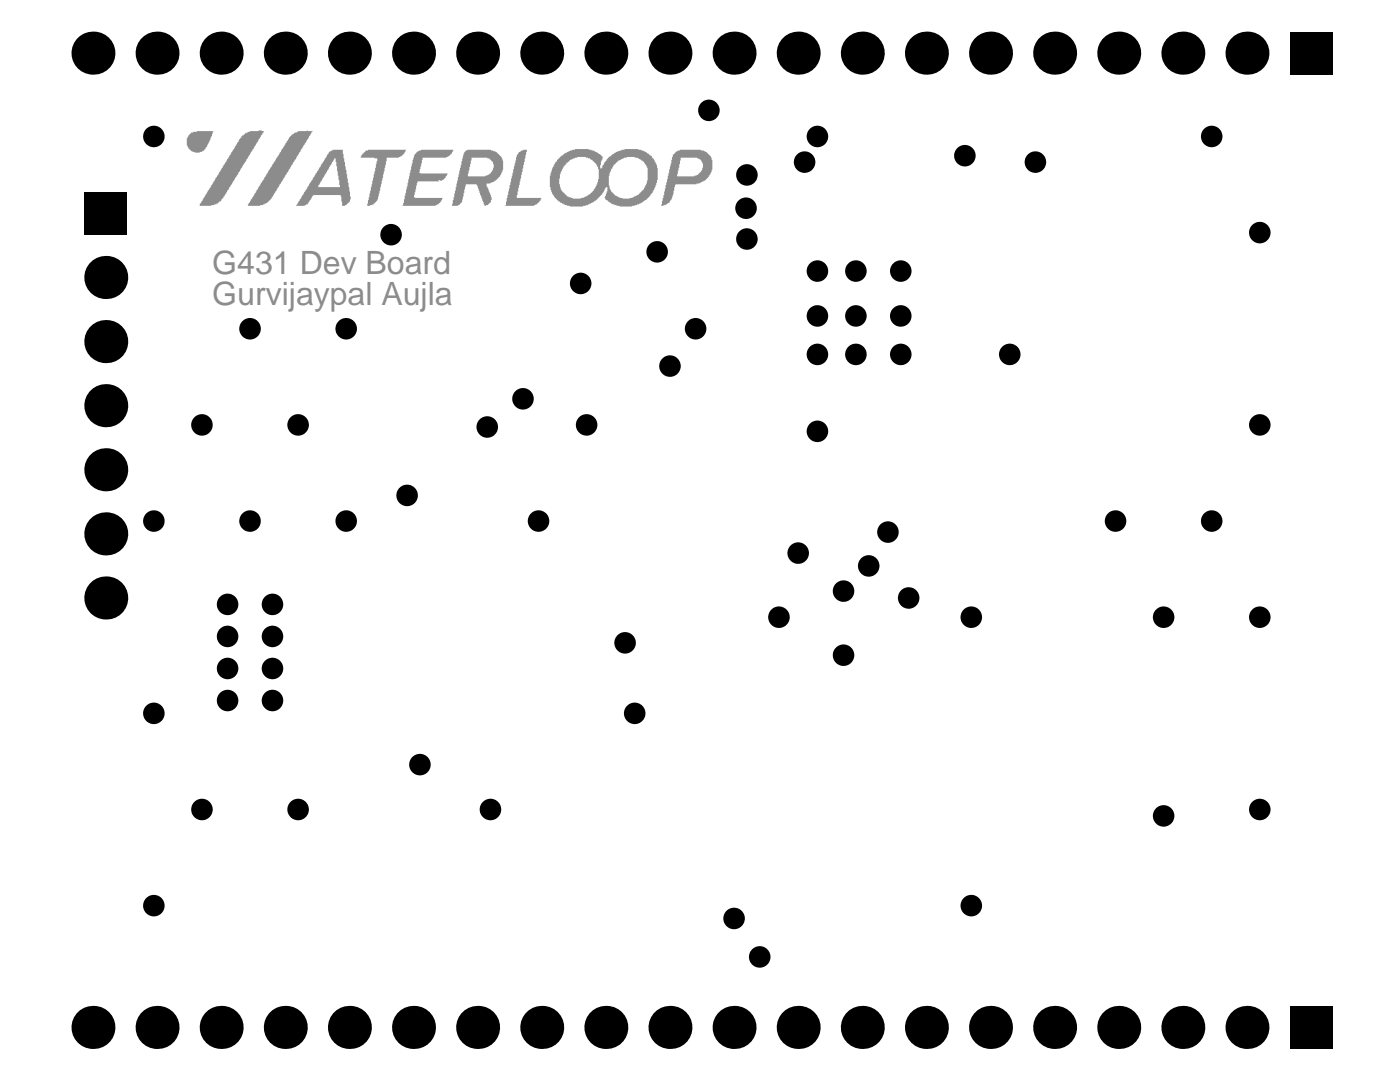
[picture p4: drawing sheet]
<svg xmlns="http://www.w3.org/2000/svg" width="279mm" height="216mm" viewBox="0 0 279 216" stroke-linecap="round" stroke-linejoin="round" font-family="sans-serif">
<defs><g id="words">
<g font-size="6.4" fill="#8c8c8c">
<text x="42.4" y="54.6">G431 Dev Board</text>
<text x="42.4" y="60.9">Gurvijaypal Aujla</text>
</g>
</g></defs>
<g fill="#000">
<circle cx="18.6" cy="10.6" r="4.3"/>
<circle cx="31.3" cy="10.6" r="4.3"/>
<circle cx="44.1" cy="10.6" r="4.3"/>
<circle cx="56.9" cy="10.6" r="4.3"/>
<circle cx="69.7" cy="10.6" r="4.3"/>
<circle cx="82.5" cy="10.6" r="4.3"/>
<circle cx="95.3" cy="10.6" r="4.3"/>
<circle cx="108.1" cy="10.6" r="4.3"/>
<circle cx="120.9" cy="10.6" r="4.3"/>
<circle cx="133.7" cy="10.6" r="4.3"/>
<circle cx="146.5" cy="10.6" r="4.3"/>
<circle cx="159.3" cy="10.6" r="4.3"/>
<circle cx="172.1" cy="10.6" r="4.3"/>
<circle cx="184.9" cy="10.6" r="4.3"/>
<circle cx="197.7" cy="10.6" r="4.3"/>
<circle cx="210.5" cy="10.6" r="4.3"/>
<circle cx="223.3" cy="10.6" r="4.3"/>
<circle cx="236.1" cy="10.6" r="4.3"/>
<circle cx="248.9" cy="10.6" r="4.3"/>
<circle cx="30.7" cy="27.2" r="2.15"/>
<circle cx="141.5" cy="22" r="2.15"/>
<circle cx="149.1" cy="34.9" r="2.15"/>
<circle cx="160.6" cy="32.3" r="2.15"/>
<circle cx="163.1" cy="27.2" r="2.15"/>
<circle cx="192.6" cy="31.1" r="2.15"/>
<circle cx="206.6" cy="32.3" r="2.15"/>
<circle cx="241.8" cy="27.2" r="2.15"/>
<circle cx="21.1" cy="55.4" r="4.3"/>
<circle cx="78" cy="46.8" r="2.15"/>
<circle cx="115.9" cy="56.6" r="2.15"/>
<circle cx="131.1" cy="50.3" r="2.15"/>
<circle cx="148.9" cy="41.5" r="2.15"/>
<circle cx="149.1" cy="47.7" r="2.15"/>
<circle cx="163.1" cy="54.1" r="2.15"/>
<circle cx="170.8" cy="54.1" r="2.15"/>
<circle cx="179.8" cy="54.1" r="2.15"/>
<circle cx="251.4" cy="46.4" r="2.15"/>
<circle cx="21.1" cy="68.2" r="4.3"/>
<circle cx="49.9" cy="65.6" r="2.15"/>
<circle cx="69.1" cy="65.6" r="2.15"/>
<circle cx="104.4" cy="79.6" r="2.15"/>
<circle cx="133.7" cy="73.1" r="2.15"/>
<circle cx="138.8" cy="65.6" r="2.15"/>
<circle cx="163.1" cy="70.7" r="2.15"/>
<circle cx="163.1" cy="63" r="2.15"/>
<circle cx="170.8" cy="70.7" r="2.15"/>
<circle cx="170.8" cy="63" r="2.15"/>
<circle cx="179.8" cy="70.7" r="2.15"/>
<circle cx="179.8" cy="63" r="2.15"/>
<circle cx="201.5" cy="70.7" r="2.15"/>
<circle cx="21.1" cy="93.7" r="4.3"/>
<circle cx="21.1" cy="80.9" r="4.3"/>
<circle cx="40.3" cy="84.8" r="2.15"/>
<circle cx="59.5" cy="84.8" r="2.15"/>
<circle cx="81.2" cy="98.9" r="2.15"/>
<circle cx="97.2" cy="85.2" r="2.15"/>
<circle cx="117.1" cy="84.8" r="2.15"/>
<circle cx="163.1" cy="86.1" r="2.15"/>
<circle cx="251.4" cy="84.8" r="2.15"/>
<circle cx="21.1" cy="119.3" r="4.3"/>
<circle cx="21.1" cy="106.5" r="4.3"/>
<circle cx="30.7" cy="104" r="2.15"/>
<circle cx="49.9" cy="104" r="2.15"/>
<circle cx="69.1" cy="104" r="2.15"/>
<circle cx="107.5" cy="104" r="2.15"/>
<circle cx="159.3" cy="110.4" r="2.15"/>
<circle cx="168.3" cy="117.9" r="2.15"/>
<circle cx="173.4" cy="112.9" r="2.15"/>
<circle cx="177.2" cy="106.2" r="2.15"/>
<circle cx="181.3" cy="119.3" r="2.15"/>
<circle cx="222.6" cy="104" r="2.15"/>
<circle cx="241.8" cy="104" r="2.15"/>
<circle cx="45.4" cy="127" r="2.15"/>
<circle cx="45.4" cy="120.6" r="2.15"/>
<circle cx="45.4" cy="133.4" r="2.15"/>
<circle cx="45.4" cy="139.8" r="2.15"/>
<circle cx="54.4" cy="127" r="2.15"/>
<circle cx="54.4" cy="120.6" r="2.15"/>
<circle cx="54.4" cy="133.4" r="2.15"/>
<circle cx="54.4" cy="139.8" r="2.15"/>
<circle cx="124.8" cy="128.3" r="2.15"/>
<circle cx="155.5" cy="123.2" r="2.15"/>
<circle cx="168.3" cy="130.7" r="2.15"/>
<circle cx="193.8" cy="123.2" r="2.15"/>
<circle cx="232.2" cy="123.2" r="2.15"/>
<circle cx="251.4" cy="123.2" r="2.15"/>
<circle cx="30.7" cy="142.3" r="2.15"/>
<circle cx="83.8" cy="152.6" r="2.15"/>
<circle cx="126.7" cy="142.3" r="2.15"/>
<circle cx="40.3" cy="161.5" r="2.15"/>
<circle cx="59.5" cy="161.5" r="2.15"/>
<circle cx="97.9" cy="161.5" r="2.15"/>
<circle cx="232.2" cy="162.8" r="2.15"/>
<circle cx="251.4" cy="161.5" r="2.15"/>
<circle cx="30.7" cy="180.7" r="2.15"/>
<circle cx="146.5" cy="183.3" r="2.15"/>
<circle cx="151.6" cy="190.9" r="2.15"/>
<circle cx="193.8" cy="180.7" r="2.15"/>
<circle cx="18.6" cy="205" r="4.3"/>
<circle cx="31.3" cy="205" r="4.3"/>
<circle cx="44.1" cy="205" r="4.3"/>
<circle cx="56.9" cy="205" r="4.3"/>
<circle cx="69.7" cy="205" r="4.3"/>
<circle cx="82.5" cy="205" r="4.3"/>
<circle cx="95.3" cy="205" r="4.3"/>
<circle cx="108.1" cy="205" r="4.3"/>
<circle cx="120.9" cy="205" r="4.3"/>
<circle cx="133.7" cy="205" r="4.3"/>
<circle cx="146.5" cy="205" r="4.3"/>
<circle cx="159.3" cy="205" r="4.3"/>
<circle cx="172.1" cy="205" r="4.3"/>
<circle cx="184.9" cy="205" r="4.3"/>
<circle cx="197.7" cy="205" r="4.3"/>
<circle cx="210.5" cy="205" r="4.3"/>
<circle cx="223.3" cy="205" r="4.3"/>
<circle cx="236.1" cy="205" r="4.3"/>
<circle cx="248.9" cy="205" r="4.3"/>
</g>
<g fill="#000">
<path d="M257.4 6.3h8.5v8.6h-8.5z" fill-rule="evenodd"/>
<path d="M16.8 38.3h8.6v8.6h-8.6z" fill-rule="evenodd"/>
<path d="M257.4 200.7h8.5v8.6h-8.5z" fill-rule="evenodd"/>
</g>
<g fill="#8c8c8c">
<path d="M58.4 26.7h.3l.1-.3h.4v-.1h.3v-.1h1.7v-.2h.2v.2h1l-.2 .2h-.1v.3h-.1v.3l-.3 .2-.2 .5-.3 .2-.1 .6-.3 .1v.3l-.3 .1-.1 .6-.3 .1-.1 .6-.3 .2-.2 .5-.3 .2-.1 .5-.3 .2v.3l-.3 .1-.1 .6-.3 .1-.2 .6-.2 .2-.2 .5-.3 .2-.1 .4h-.2v.3h-.1v.3l-.3 .1-.1 .6-.3 .1v.3l-.3 .2v.3h-.2l-.1 .4h-.1l-.2 .6-.3 .1v.3l-.3 .1v.3h-.1v.3l-.3 .2v.2h-.1l-.7 .9-.6 .1v.2h-.3v.1h-.6v.2h-2.4l.1-.6 .3-.1 .2-.6 .2-.2v-.2l.3-.2 .2-.6 .3-.1 .1-.6 .3-.1v-.3h.1l.2-.4h.1l.2-.6 .2-.2v-.2l.3-.2v-.3h.2v-.3l.3-.1 .1-.6 .3-.1 .1-.6 .3-.1 .2-.5h.1l.2-.5h.1l.1-.5 .3-.1v-.3h.2l.1-.4h.2v-.3l.2-.2 .2-.5 .3-.2 .1-.6 .3-.1v-.3l.3-.1 .1-.6 .3-.1v-.3l.3-.2 .2-.6 .7-.5z"/>
<path d="M48.2 27.2l.4-.2 .3-.4h.3v-.2h.3v-.1h.4v-.1h1.7v-.2l1 .2v.2l-.3 .2v.3l-.2 .1v.3h-.2v.3l-.3 .1-.1 .6-.3 .2-.1 .5-.3 .2-.2 .5-.3 .2v.3l-.2 .1-.2 .6-.3 .1-.1 .6-.3 .1-.2 .6h-.1l-.1 .5-.3 .1-.2 .6-.3 .1-.1 .6-.3 .1-.1 .6-.3 .1v.3l-.3 .2-.1 .6-.3 .1-.2 .6-.3 .1v.3l-.3 .1-.1 .6-.3 .2-.1 .5-.3 .2-.2 .4h-.1v.3l-.4 .3v.3l-.5 .1-.2 .4h-.3v.2l-1 .1v.2h-2.3v-.5l.3-.1 .1-.4h.1l.2-.6 .3-.1 .1-.6 .3-.2 .1-.5 .3-.2v-.3l.3-.1 .2-.6 .2-.1 .2-.6 .3-.1v-.3h.1l.2-.5h.1v-.3l.3-.1 .1-.6 .3-.1 .2-.6 .3-.1 .1-.6h.1l.2-.4 .3-.2 .1-.6 .3-.1 .1-.6 .3-.1 .2-.6 .3-.1v-.3l.3-.2 .1-.5 .3-.2 .1-.5 .3-.2 .2-.6 .4-.3z"/>
<path d="M82.8 30.7l.5-.4v-.1l.8-.2v-.1h6.4l-.1 .4h-.2v.3l-.6 .4v.2l-.5 .1v.2h-4.8v.4h-.1v.7h-.1v.6h-.2v.6h-.1v.5h-.2v.2h.3v.1h5.5l-.2 .4-.3 .2v.3l-.3 .1-.1 .3h-.3v.2l-.7-.2 .1 .3h-4.3v.3h-.1l-.2 1.3h-.1v.5h-.1l-.2 1.1h.2v.1h5.6l-.2 .4h-.1v.3l-.5 .3-.1 .3-.6 .1v.2h-6.6v-.2h.2v-.4h.1l.2-1.4h.1v-.6h.1l.2-1.3h.1l.2-1.4h.1v-.6h.2v-.7h.1v-.6h.1l.2-1.3h.1v-.7h.2v-.4h.1z"/>
<path d="M72.1 30.9l.6-.4 .3-.5h.4v-.1h7.6l-.1 .4h-.1v.3l-.6 .4v.2h-.3v.1h-.3v.2h-2.4l-.2 1.4h-.1v.6h-.2v.7h-.1v.6h-.2v.7h-.1v.6h-.1v.7h-.2v.5h-.1v.8h-.2l-.3 1.7h-.1v.3l-.7 .5v.2l-.7 .1v.2h-.6v-.5h.1l.2-1.2h.1v-.8h.2v-.5h.1v-.8h.2v-.5h.1v-.7h.1v-.6h.2v-.7h.1v-.6h.2v-.7h.1v-.7h.2v-.6h.1v-.6h-.6v-.1h-2.7z"/>
<path d="M103.4 30.5l.5-.2 .1-.3h.4v-.1h.7l-.1 1h-.1v.7h-.2v.7h-.1v.6h-.2v.7h-.1v.7h-.2v.6h-.1v.7h-.1v.6h-.2v.7h-.1v.6h-.2v.7h-.1l-.2 1.3h4.9l-.1 .6-.7 .5v.2h-.3v.1h-.3v.2h-5.8v-.2h.2v-.7h.1l.2-1.3h.1l.2-1.3h.1v-.7h.1v-.6h.2v-.7h.1l.2-1.1h.1v-.7h.2l.1-1.2h.1v-.6h.2v-.7h.1v-.4l.3-.2z"/>
<path d="M37.9 26.7l.2-.1v-.2l1.2-.1v-.1h3.3v.1h-.2v.4h-.1v.5h-.1v.2h-.2v.5h-.1l-.2 .6h-.1v.2h-.2v.3h-.1v.3l-.3 .2v.2l-.3 .2-.1 .3-.7 .1v.2h-1v-.2h-.5v-.1h-.3v-.2a1.85 1.85 0 0 1-.8-1.5 2.34 2.34 0 0 1 .6-1.8z"/>
<path d="M134.3 30.9h.1l.6-.7 .7-.2v-.1h4.2v.1h.5v.2h.3v.1h.3l.3 .4a1.85 1.85 0 0 1 .9 1.6v.2a3.6 3.6 0 0 1-1.3 3.3l-.2 .3-.8 .2v.2h-.3v.1h-.6v.2h-4.2v.1h-.1v.4h-.1l-.2 1.5h-.1v.4h-.2l-.1 .7-.3 .2-.1 .4h-.3l-.2 .3-.7 .1v.2h-.4zM135.8 31.5v.5h-.1v.8h-.1v.7h-.2v.5h-.1l-.2 1.2h3.5v-.2l.7-.1 .1-.3a1.85 1.85 0 0 0 .9-1.6v-.4h-.1v-.3h-.2v-.3l-.3-.1v-.2h-.3v-.1h-.3v-.1z"/>
<path d="M111.2 31.9l.8-.7v-.2h.3l.3-.4 .6-.1v-.2h.3v-.1h.3v-.2l1-.1v-.2h2.7v.2h.6v.1h.4v.2h.3v.1l.5 .2 .2 .2h.3l.3 .5 .3 .1-.3 .9h-.2v.7h-.1v.7h.3v-.1h.1v-.5l.3-.1 .1-.6 .5-.3v-.3h.1l.4-.5h.3l.3-.5h.3l.1-.2 .6-.2v-.1h.5v-.2h.4v-.1h.6v-.2h2.7v.2h.6v.1h.4v.2l.6 .1 .1 .3h.3l.3 .4h.3l.1 .5 .4 .2 .2 .6h.1v.3h.2v.3h.1v.6h.2v2.4h-.2v.6h-.1v.4h-.2v.4h-.1v.3h-.2l-.2 .9-.5 .3v.3l-.6 .4-.2 .4h-.3l-.2 .3h-.3l-.1 .3-.6 .1v.2h-.4v.1h-.4v.2h-.6v.1h-2.4v-.1h-.6v-.2h-.5v-.1l-.7-.2-.1-.2-.4-.2-.2-.3h-.3l-.1-.4h-.2l.2-.4h.1v-.5h.2v-.4h.1v-.9h-.3l-.1 .5h-.2v.3h-.1v.2l-.3 .2v.3l-.9 .7-.4 .6h-.3l-.1 .3-.9 .2v.2h-.3v.1l-1 .2v.1h-2.5v-.1l-1.1-.2v-.1h-.2v-.2l-.6-.1-.2-.3h-.2l-.6-.7-.3-.1v-.3l-.3-.2v-.3h-.1v-.3h-.2v-.4h-.1v-.6h-.2v-2.3h.2v-.5h.1l.2-.9h.1l.2-.6h.1v-.2h.1v-.3l.5-.3zM122.4 33v.3h-.2v.3l-.3 .2v.4h-.1v.3h-.2v.5h-.1v2.1h.1v.1a1.87 1.87 0 0 0 .9 1.4l.3 .5 .6 .1v.2h.3v.1h.5v.1h1.5v-.1h.5v-.1h.3v-.2h.3v-.1h.3v-.2h.3l.4-.6 .7-.5v-.3h.2l.1-.6h.2v-.3h.1v-.5h.1v-1.8a2.34 2.34 0 0 0-.5-1.7l-.5-.6h-.2l-.2-.3-.6-.1v-.1h-.5v-.2h-1.6v.2h-.6v.1h-.3v.1h-.3v.2l-.5 .1v.2zM113 32.5v.3l-.5 .4v.3h-.2l-.3 .8h-.1v.5h-.2v.8h-.1v1.2h.1v.3a1.86 1.86 0 0 0 .9 1.4l.6 .7 .7 .2v.1h.4v.1h1.6v-.1h.6v-.1l.8-.3 .2-.3h.3l.1-.3 .6-.4v-.3l.3-.2v-.3h.1l.2-.5h.1l.1-1h.2v-.6a3.3 3.3 0 0 0-.9-2.9l-.3-.1-.1-.3h-.3l-.1-.3-.9-.1v-.2h-1.7v.2h-.4v.1h-.5v.1l-.5 .2-.5 .6z"/>
<path d="M92.7 30.3h.1l.1-.3h.3v-.1h4.8v.1h.4v.2l.7 .1 .4 .6a1.85 1.85 0 0 1 .9 1.6 3.2 3.2 0 0 1-.3 2l-.1 .4h-.2v.3l-.4 .3-.4 .6h-.3l-.2 .2h-.4v.2h-.3v.1h-.7v.6h.2v.3h.1v.3h.1v.4h.2v.3h.1v.4h.2v.5h.1l-.1 1-.5 .2-.1 .3-.7 .2-.2-.7h-.1v-.3h-.2v-.5h-.1v-.4h-.1v-.3h-.2v-.4h-.1v-.4h-.2l-.1-.9h-.2l-.1-.4h-2.2l-.1 1h-.1v.7h-.2v.7h-.1v.6h-.2v.6l-.3 .1-.2 .4h-.3v.2h-1.2l.3-1.7h.2v-.8h.1v-.5h.1v-.8h.2v-.7h.1v-.5h.2v-.8h.1v-.5h.2v-.8h.1l.1-1.1h.2v-.7h.1v-.6h.2v-.6h.1zM94.1 31.5v.5h-.1v.8h-.2v.5h-.1v.7h-.2l-.1 1.2h3.4v-.2l.7-.1 .2-.3h.3v-.1a2.35 2.35 0 0 0 .5-1.7h-.1v-.5l-.3-.1-.4-.6h-.4v-.1z"/>
<path d="M65.5 30.5h.2l.1-.3h.3v-.2h.3v-.1h2l.2 1.7h.1v.7h.1v.9h.2l.1 1.6h.2v.8h.1v.9h.2v.8h.1v.9h.2v1h.1l-.1 1-.6 .4-.2 .3-.8 .2v-.9h-.2v-1h-.1v-.3h-5.5v.2l-.3 .1v.3h-.1v.3l-.3 .1v.3l-.3 .2-.1 .4-.6 .1v.2h-1.7v-.2l.3-.1 .1-.6 .3-.1v-.3l.3-.2 .1-.5 .3-.2 .2-.6h.1l.2-.4 .2-.1 .2-.6 .3-.1 .1-.6h.2l.1-.4 .3-.2v-.3h.1v-.3l.3-.1 .2-.6 .3-.1v-.3l.2-.2v-.2h.2v-.3l.3-.2 .1-.5 .3-.2v-.3l.3-.1 .1-.6 .3-.1v-.3h.2v-.3l.2-.2zM66.7 31.6l-.1 .6-.3 .1-.2 .6-.3 .1-.3 .9-.2 .1-.2 .6-.3 .2v.2h-.1l-.2 .5h-.1l-.1 .6-.3 .1-.2 .6-.3 .1v.4h4.3v-.4h-.1v-1h-.1v-.9h-.2v-.8h-.1v-1h-.2v-.9h-.1v-.7z"/>
</g>
<use href="#words"/>
</svg>
